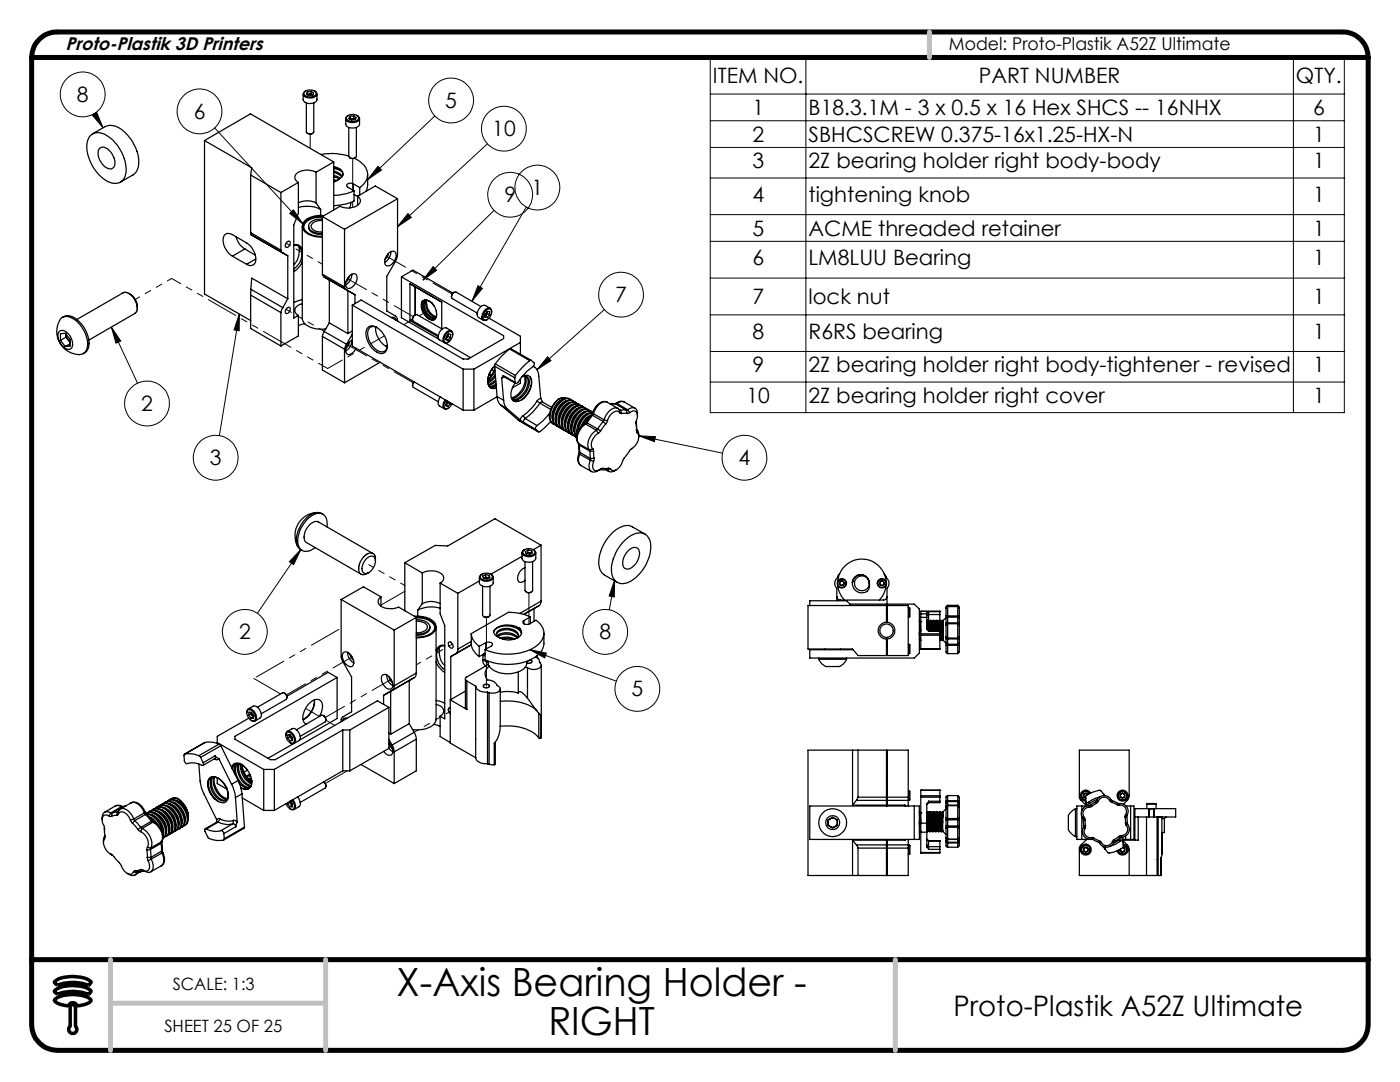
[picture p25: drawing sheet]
<svg xmlns="http://www.w3.org/2000/svg" width="279mm" height="216mm" viewBox="0 0 279 216" stroke-linecap="round" stroke-linejoin="round" font-family="sans-serif">
<defs><g id="words">
<g font-size="7.8">
<text x="79.1" y="198.7">X-Axis Bearing Holder -</text>
<text x="109.4" y="206.5">RIGHT</text>
</g>
<text font-size="5.6" x="190.3" y="202.7">Proto-Plastik A52Z Ultimate</text>
<g font-size="4.2">
<text x="142.3" y="16.6">ITEM NO.</text>
<text x="195.4" y="16.6">PART NUMBER</text>
<text x="258.6" y="16.6">QTY.</text>
<text x="15.3" y="20.3">8</text>
<text x="38.7" y="23.7">6</text>
<text x="88.9" y="21.6">5</text>
<text x="150.1" y="22.9">1</text>
<text x="161.4" y="22.9">B18.3.1M - 3 x 0.5 x 16 Hex SHCS -- 16NHX</text>
<text x="262" y="22.9">6</text>
<text x="98.2" y="27.2">10</text>
<text x="150.1" y="28.3">2</text>
<text x="161.4" y="28.3">SBHCSCREW 0.375-16x1.25-HX-N</text>
<text x="262" y="28.3">1</text>
<text x="150.1" y="33.6">3</text>
<text x="161.4" y="33.6">2Z bearing holder right body-body</text>
<text x="262" y="33.6">1</text>
<text x="100.7" y="40.4">9</text>
<text x="106.1" y="38.9">1</text>
<text x="150.1" y="40.3">4</text>
<text x="161.4" y="40.3">tightening knob</text>
<text x="262" y="40.3">1</text>
<text x="150.1" y="47">5</text>
<text x="161.4" y="47">ACME threaded retainer</text>
<text x="262" y="47">1</text>
<text x="150.1" y="52.9">6</text>
<text x="161.4" y="52.9">LM8LUU Bearing</text>
<text x="262" y="52.9">1</text>
<text x="122.8" y="60.3">7</text>
<text x="150.1" y="60.7">7</text>
<text x="161.4" y="60.7">lock nut</text>
<text x="262" y="60.7">1</text>
<text x="150.1" y="67.6">8</text>
<text x="161.4" y="67.6">R6RS bearing</text>
<text x="262" y="67.6">1</text>
<text x="150.1" y="74.3">9</text>
<text x="161.4" y="74.3">2Z bearing holder right body-tightener - revised</text>
<text x="262" y="74.3">1</text>
<text x="28.2" y="82">2</text>
<text x="149" y="80.4">10</text>
<text x="161.4" y="80.4">2Z bearing holder right cover</text>
<text x="262" y="80.4">1</text>
<text x="41.9" y="92.8">3</text>
<text x="147.4" y="92.8">4</text>
<text x="47.7" y="127.6">2</text>
<text x="119.6" y="127.6">8</text>
<text x="126" y="139">5</text>
</g>
<text font-size="3.7" x="13.1" y="9.9">Proto-Plastik 3D Printers</text>
<text font-size="3.5" x="189.4" y="9.9">Model: Proto-Plastik A52Z Ultimate</text>
<g font-size="3.4">
<text x="34.5" y="197.5">SCALE: 1:3</text>
<text x="32.8" y="206">SHEET 25 OF 25</text>
</g>
</g></defs>
<g fill="none" stroke="#000" stroke-width=".2">
<path d="M141.7 11.5h126.6v70.8h-126.6zM141.7 18.8h126.6M160.8 11.5v70.8M258.1 11.5v70.8M18.4 23l.9-.6 1.3 3.1zM18.8 22.6l1.8 2.9M42.8 25.5l17.6 19.2M75.4 33.2l.7 .7-2.7 1.9zM86.8 23.1l-13.4 12.7M97.3 28.7l-18 16.5M141.7 24.1h126.6M141.7 29.4h126.6"/>
<path d="M141.7 35.5h126.6M57.8 42.6l.8-.7 1.8 2.8zM81.4 42.6l.7 .8-2.8 1.8zM86.4 53.2l.7 .7-2.7 2zM95.4 57l.9 .5-2.1 2.6zM98.6 42l-14.2 13.9M105 41.3l-10.8 18.8M141.7 42.8h126.6M141.7 48.2h126.6M141.7 55.5h126.6M22.2 65.3l1.9 2.8-1 .4zM22.2 65.3l5.2 11.1"/>
<path d="M47.8 62.7l-.1 3.3-1-.2zM47.8 62.7l-4 24.2M109.3 71.2l.7 .8-2.8 1.8zM120.6 61.8l-13.4 12M141.7 62.8h126.6M141.7 70.1h126.6M141.7 76.2h126.6M127.5 87l3.3 .1-.2 1zM127.5 87l16.7 3.4M60 109.6l-1.4 3.1-.9-.6zM60 109.6l-8.6 12.8M122.7 115.8l-.1 3.3-1-.2z"/>
<path d="M122.7 115.8l-1.1 5.9M105.8 129.6l3.2 .7-.3 1zM105.8 129.6l17.2 6.3"/>
<circle cx="16.5" cy="18.8" r="4.5"/>
<circle cx="39.8" cy="22.2" r="4.5"/>
<circle cx="90" cy="20.1" r="4.5"/>
<circle cx="100.6" cy="25.7" r="4.5"/>
<circle cx="101.8" cy="38.9" r="4.5"/>
<circle cx="107.2" cy="37.4" r="4.5"/>
<circle cx="123.9" cy="58.8" r="4.5"/>
<circle cx="29.4" cy="80.5" r="4.5"/>
<circle cx="43" cy="91.3" r="4.5"/>
<circle cx="148.6" cy="91.3" r="4.5"/>
<circle cx="48.9" cy="126.1" r="4.5"/>
<circle cx="120.8" cy="126.1" r="4.5"/>
<circle cx="127.2" cy="137.5" r="4.5"/>
</g>
<path d="M10.9 197.7a6 6 0 0 1 5.2-.9 3.2 3.2 0 0 1 2.1 1 .79 .79 0 0 1-1.3 .4 10.7 10.7 0 0 0-5.5 .1l-.5-.4zM10.9 195.9a6 6 0 0 1 5.2-.9 3.2 3.2 0 0 1 2.1 1 .79 .79 0 0 1-1.3 .4 10.7 10.7 0 0 0-5.5 .1l-.5-.4zM11 199.4a7.1 7.1 0 0 1 7 0l.2 .2a1.36 1.36 0 0 1-1.1 .8l-1.7 .3a.9 .9 0 0 0-.9-.6 .9 .9 0 0 0-.8 .6 4.3 4.3 0 0 1-2.7-.9l-.1-.2zM14 204.8a.81 .81 0 0 0 0 1.2 .81 .81 0 0 0 1.1 0 .81 .81 0 0 0 0-1.2M14 201a.53 .53 0 0 1 .5-.6 .53 .53 0 0 1 .6 .6" fill="none" stroke="#000" stroke-width=".7" stroke-linecap="butt"/>
<path d="M11.4 6.4a5.1 5.1 0 0 0-5.1 5.1M267.9 6.4a5.1 5.1 0 0 1 5.1 5.1M6.3 204.5a5.2 5.2 0 0 0 5.1 5.1M273 204.5a5.2 5.2 0 0 1-5.1 5.1" fill="none" stroke="#000" stroke-width="1" stroke-linecap="butt"/>
<path d="M14 201v3.8M15.1 201v3.8" fill="none" stroke="#000" stroke-width=".7"/>
<path d="M11.4 6.4h256.5M6.3 191.5h266.7M6.3 204.5v-193h266.7v193M11.4 209.6h256.5" fill="none" stroke="#000" stroke-width="1"/>
<path d="M185.5 6.4v5.1M22 191.5v18.1M65 191.5v18.1M178.7 191.5v18.1M22 200.2h43" fill="none" stroke="#c0c0c0" stroke-width="1"/>
<path d="M75.4 33.2l.7 .7-2.7 1.9zM81.4 42.6l.7 .8-2.8 1.8zM86.4 53.2l.7 .7-2.7 2zM127.5 87l3.3 .1-.2 1zM109.3 71.2l.7 .8-2.8 1.8zM95.4 57l.9 .5-2.1 2.6zM47.8 62.7l-.1 3.3-1-.2zM22.2 65.3l1.9 2.8-1 .4zM57.8 42.6l.8-.7 1.8 2.8zM18.4 23l.9-.6 1.3 3.1zM105.8 129.6l3.2 .7-.3 1zM122.7 115.8l-.1 3.3-1-.2zM60 109.6l-1.4 3.1-.9-.6z" fill="#000"/>
<g fill="none" stroke="#000" stroke-width=".25">
<path d="M60.5 18.8v1.1a1.57 1.57 0 0 0 2.8 0v-1.1M60.8 18.3a1.63 1.63 0 0 1 2.3 .2 1.14 1.14 0 0 1-1.6 .8l-.7-.3a.47 .47 0 0 1 0-.7zM61 18.1a.66 .66 0 0 0-.5 .7 .66 .66 0 0 0 .7 .6 1.59 1.59 0 0 0 2.1-.6l-.2-.4-.3-.3M61.3 18.3l-.1 .5 .5 .2 .7-.1M61.3 18.3v.6l.4-.1M61.7 18.8l-.2 .1M61.7 18.8l.6 .1M62.1 18.2l.5 .3-.2 .4M62.1 18.2l-.8 .1M62.1 18.8l.2 .1M62.1 18.2v.6M62.1 18.8h-.4"/>
<path d="M62.3 18.9h.1M18.1 27a2.65 2.65 0 0 1 3.6 .3 8.2 8.2 0 0 1 3.3 7.6 2.1 2.1 0 0 1-3 1.5 8.2 8.2 0 0 1-4.6-7.9l.3-.9zM18.5 26.7l2.5-1.4a3.5 3.5 0 0 1 4 1.2 7.6 7.6 0 0 1 2.4 7.3l-.6 .9-2.8 1.6M19.9 29.6a1.42 1.42 0 0 1 2 .6 2.77 2.77 0 0 1 .7 3.2 1.52 1.52 0 0 1-2.1-.5 2.76 2.76 0 0 1-.6-3.3zM40.8 28l9.4 5.5-.2 1.4M40.8 28l9.2-5.3 16.6 9.6M40.8 28v30.7l9.2 5.3M50 34.9v11.5M50 34.9l6.1 3.5M56.1 38.4v11.5M59.5 36.4l-3.4 2M59.5 36.4v6.1l-.9 2.4v18.6l.9-.6"/>
<path d="M61.1 20.5v5.9l.2 .2M61.3 26.6l.5 .1 .6-.1M62.6 20.5v5.8a.86 .86 0 0 1-1.3 .3M63.1 34.4a3.4 3.4 0 0 0-4.2 .6v.8l.6 .6M63.1 34.4v6.1M64 30.8a11.3 11.3 0 0 1 5.6 .4M66.6 33.3a1.7 1.7 0 0 1 1.8 1.5l-.2 .5-.5 .4M66.6 33.7l1 .2 .6 .3M66.6 34.1h.1a2.21 2.21 0 0 1 1.6 1.1M66.6 35l.6 .2 .7 .4M66.6 35.9l.5 .1M66.6 34.4h.1a2.35 2.35 0 0 1 1.5 .9"/>
<path d="M66.6 35.3l1.1 .4M66.6 33.4a1.76 1.76 0 0 1 1.8 1.6M66.6 32.3l-3.5 2.1M66.6 32.3v9.6M67.7 35.7l-1.1 .6M67.7 35.7l-1.1 .5M69 23.7v1.1a1.55 1.55 0 0 0 2.3 .5l.5-.5v-1.1M69.2 23.3a1.61 1.61 0 0 1 2.3 .1 .98 .98 0 0 1-1.3 .8l-.8-.2a.46 .46 0 0 1-.2-.7zM69.5 23a.65 .65 0 0 0-.5 .7 .65 .65 0 0 0 .6 .6 1.76 1.76 0 0 0 2.2-.6l-.2-.3-.4-.4M69.6 25.4v5.8a.89 .89 0 0 0 1.5 0v-5.8M69.9 31.5l.4 .1 .6-.1M69.9 23.2v.6l.3-.1 .6 .1"/>
<path d="M69.9 23.2l-.3 .4 .5 .4 .8-.2M70.5 36.7a.89 .89 0 0 0-1.3 .4l.2 .3 1.3 .7M70.5 36.7l1.3 .7M70.5 36.7v1.3M70.6 23.1l.5 .4-.2 .3M70.6 23.1l-.7 .1M70.6 23.7l.2 .1M70.6 23.1v.6M70.6 23.7h-.7M70.7 38.1a10.8 10.8 0 0 1-4.1 .9M70.7 38.1v2a10.8 10.8 0 0 1-4.1 .9M70.7 38.8l.7 .4"/>
<path d="M70.7 31.6a3.6 3.6 0 0 1 2.6 3.9l-.7 1.2-.8 .7M70.8 23.8h.1M71.4 39.2a1.08 1.08 0 0 1 .5 1.1 1.08 1.08 0 0 1-.9 .9 3.8 3.8 0 0 1-3.2 0l-3.5 2M71.4 39.2l3.5-2.1 4.4 2.6M71.4 39.2v1.8M71.8 37.4v1.5M73.4 34.8v2.1l-.4 1.3M79.3 39.7v11.4l-.4 1.1-1.7 2.9v7l1.7 .9 .4 .5v.6M79.3 39.7l-10.5 6.1M25.7 58.6a3.1 3.1 0 0 1 1.7 2.9M46.4 51.1a3.5 3.5 0 0 1-1.6-4.2 1.23 1.23 0 0 1 1.6-.1l2.8 1.7a3.7 3.7 0 0 1 1.7 4l-.6 .5h-.5l-.6-.3M46.4 51.1l2.8 1.6"/>
<path d="M47.1 47.2a3.9 3.9 0 0 0 1.8 2.5M48.9 49.7l-2.5 1.4M48.9 49.7l2 1.2M50 46.4l.1 .4M50 46.4l6.1 3.5M50 58.9l6.1 3.5M50 58.9v6.6l6.1 3.5M50.1 57.7l-.1 1.2M50.1 46.8l7.3 4.2v8.6M50.1 57.7l.1-2.2 7.2 4.1M50.1 46.8l.1 .1M50.1 57.7l6.3 3.7"/>
<path d="M51 51.7l-1.8 1M56.1 49.9l.3 .6M57.3 48.3l.4-.2a.8 .8 0 0 1-.6 1.3l-.2-.5zM57.4 59.6l-1 1.8M58.6 49a1.06 1.06 0 0 1 1.4 .8 3.4 3.4 0 0 1-1.4 3.9M58.6 48.9a1.2 1.2 0 0 1 1.7 .9M59.5 40.5a3.8 3.8 0 0 1 3.6 0M59.5 41.4a6 6 0 0 1 4.5 .4M59.7 49.2a4.1 4.1 0 0 1-1.1 3.6M60.3 59.8l-1.7 .6M60.3 45.2v18.3a2.99 2.99 0 0 0 3.1 2.2l1.6-.1M60.3 52.1a3.9 3.9 0 0 1-1.7 2.1"/>
<path d="M61.6 45.2a1.52 1.52 0 0 0 1.5 1.5l1.2 .1M63.1 40.5l.9 1.3M64 41.8v1.2M64.3 54.7l.4 .6M64.3 43.3a3.7 3.7 0 0 0-3.7 1.8v.2M64.3 43.7a2.72 2.72 0 0 0-2.7 1.2 1.46 1.46 0 0 0 1.5 1.6l1.2 .1M64.3 44a1.88 1.88 0 0 0-2.2 1.2 1.91 1.91 0 0 0 2.2 1.1M64.3 54.7l4.5 2.6M64.3 43.2v11.5M64.3 43.2l4.5 2.6M64.5 43.1a3.7 3.7 0 0 0-3.9 1.8 1.92 1.92 0 0 0 1.7 2l2 .3M64.7 43a4.9 4.9 0 0 0-4 1.2 1.59 1.59 0 0 0 .8 2.5l1.4 .5 1.4 .1"/>
<path d="M64.7 55.3l4.4 2.5-.3-.5M64.7 55.3l1 .5M65.7 55.8l5.1 3M65.7 55.8v8.6M68.8 45.8v11.5M69.7 55.1l-.1 .6-.5 .5M69.9 54.9a.78 .78 0 0 1 1-.2 .78 .78 0 0 1 .4 .9 1.94 1.94 0 0 1-1.9 1.9 1.46 1.46 0 0 1 0-2.1zM70 40.4v.7l-.3 .4M70.2 54.7a2.33 2.33 0 0 1-1.2 2.1M70.8 58.8l-1.4-.8v8.6M70.8 58.8v1.8M77.5 50.6l-.2 .6-.5 .5"/>
<path d="M77.6 50.4a.79 .79 0 0 1 1.1-.2 .79 .79 0 0 1 .4 1 1.94 1.94 0 0 1-2 1.8 1.53 1.53 0 0 1 .1-2.1zM78 50.2a2.4 2.4 0 0 1-1.2 2.2M80.1 55.2l20.4 11.8v.6l-7.1 4h-1l-20.3-11.7-1.8 1M80.1 55.2l2.3-1.3 7.8 4.5v.4M80.1 55.2v8.2l7.5 4.3M81.8 56.6l1.1 .6v5.6l-.3 .2-.3 .6M81.8 56.6l6.4 3.7v5.3M81.8 56.6v7.4M84.6 60a1.96 1.96 0 0 0-.1 2.2M84.8 59.9a2.58 2.58 0 0 0 1 3.4 .78 .78 0 0 0 1.3-.3M84.9 59.9a2.69 2.69 0 0 0 1.8 3.5h.2M85.1 59.9a2.76 2.76 0 0 0 1.9 3.4"/>
<path d="M85.2 59.9a2.89 2.89 0 0 0 1.9 3.2M90.1 59.3l.1 .2 5.1 3M90.1 59.3a.94 .94 0 0 1 .9-1l5 2.9M90.6 58.3l-.4 .5-.1 .5M11.7 66.3a1.2 1.2 0 0 1 2 .3 2.28 2.28 0 0 1 .4 3 1.69 1.69 0 0 1-2-1.1l-.5-1zM12.1 67.9v-1.3l.9-.1 1 1.2v1.3l-1 .1M12.1 67.9l.9 1.2M12.1 63.6a2.06 2.06 0 0 1 2.8 .1 6.2 6.2 0 0 1 2.5 5.8 1.65 1.65 0 0 1-2.2 1.2 4.6 4.6 0 0 1-3.1-7.1zM12.5 63.3a2.62 2.62 0 0 1 3.4 .9 5.6 5.6 0 0 1 1.6 5.5l-.4 .5-.5 .4M13.2 67.3v-.7l.1 .7 .4 .6M13.2 67.3l-1.1 .6M13.2 67.3l.5 .6"/>
<path d="M13.7 67.9l.3 .4M13.7 67.9l.3 .5M14 68.6l-1 .5M27.4 61.5a3.3 3.3 0 0 0-2.5-3.2l-9.6 5.4M27.4 61.5l-.1 .6-.3 .4-9.3 5.4M56.1 62.4v6.6M56.4 61.4l-.3 1M57.3 61.5l.4-.2a.8 .8 0 0 1-.6 1.2l-.2-.4zM59.5 62.9v4.1l-3.4 2M60.3 60.6a1.28 1.28 0 0 0-1.2 .7 1.28 1.28 0 0 0 .2 1.5l.2 .1M60.8 64.6l-1.3 .4M64.3 67.1v6.7l4.5 2.6"/>
<path d="M64.3 67.1l4.5 2.6M64.7 66.1l-.4 1M64.7 66.1l4.4 2.6M65.7 64.4l3.7 2.2M65.7 64.4l-1 1.7M68.8 69.7v6.7M69.1 68.7l-.3 1M69.7 68.3l-.1 .6-.5 .5M70.2 67.9a2.33 2.33 0 0 1-1.2 2.1M70.3 67.9a2.15 2.15 0 0 0-1.1 2.7 1.21 1.21 0 0 0 1.7-.8l.2-.3M70.3 66.7l-1.2 2M70.3 66l-.9 .6"/>
<path d="M70.3 60.9l22.1 12.8M70.3 60.9v8.2l22.1 12.7M73.4 65.3a1.69 1.69 0 0 1 2.4 .5 3.7 3.7 0 0 1 1.1 4.4 1.73 1.73 0 0 1-2.4-.5 4.1 4.1 0 0 1-1.2-4.2zM75 65.3a4.1 4.1 0 0 0 2.3 3.9M75.2 65.4a1.19 1.19 0 0 0-1.3-.1 1.19 1.19 0 0 0-.5 1.3 3.9 3.9 0 0 0 2.7 3.6 1.1 1.1 0 0 0 1.2-1.3M75.9 72.3l-7.1 4.1M78.1 63.4a.63 .63 0 0 1 .9 .5M81.8 64l5.7 3.2M82.3 63.6v.1M82.3 63.6l-.5 .4M82.6 76.2l-.3 .7M82.7 76.2l-.4 .6 .2 .5 5 2.9"/>
<path d="M84.2 60.3l.1-.2a1.5 1.5 0 0 1 2 .5 2.6 2.6 0 0 1 .5 3.1 1.64 1.64 0 0 1-2.1-.9l-.4-.7M84.2 60.3a2.14 2.14 0 0 0 .1 1.8M84.2 61.2a3.4 3.4 0 0 0 1.9 2.6M84.2 60.3a1.37 1.37 0 0 1 2.2 .4l.2 .3M84.4 62l.1 .2M84.4 62l.2 .5M84.4 62l-.1 .1M84.5 62.2l.1 .3M84.6 62.5a1.96 1.96 0 0 0 2.1 1.2M87.9 79.2a1.49 1.49 0 0 0-.2 1.8l1 .6M88.2 65.7l-5-2.9a.88 .88 0 0 0-.7 1.3l5 2.9M88.8 79.8a1.55 1.55 0 0 0-.2 1.7l.4 .1 .5-.1"/>
<path d="M88.9 68.4l5 3M89 79.9a1.2 1.2 0 0 0-.1 1.6h.6l.7-1M89 67.7l.4 .2M89 66.6l.3-.2a.64 .64 0 0 1 .9-.1 .64 .64 0 0 1 .1 .9 1.22 1.22 0 0 1-1.5 1.1l-.2-.6zM89.4 67.1l.5 .3M89.4 67.1l-.4 .5M89.5 66.8l-.5 .7M89.5 66.7v.1M89.5 66.8l-.1 .3M89.9 67.4l.1-.7-.5-.1-.4 .5-.1 .7 .4 .1M89.9 67.4l-.5 .5M90.1 66l-1-.6a1.66 1.66 0 0 0-1.5 2.3l1.1 .7"/>
<path d="M90.3 66.7a.67 .67 0 0 0-.3-.8 .67 .67 0 0 0-.9 .4 1.64 1.64 0 0 0-.4 2.1h.4l.4-.1M92.4 73.7h2.2M92.4 73.7v8.1M94.6 73.7v8.1M96.8 63.1l.5 .3M97 62a.65 .65 0 0 1 .9-.3 .65 .65 0 0 1 .2 1 1.36 1.36 0 0 1-1.5 1.1 1.36 1.36 0 0 1 .4-1.8zM97 62.8l-.2 .2M97 62.8l-.2 .3M97.3 62.2l-.3 .6M97.3 62.2h.4v.6M97.3 62.2l-.5 .5v.6l.5 .1M97.3 62.2v.3"/>
<path d="M97.3 62.5l.4 .3M97.3 62.5l-.3 .3M97.4 76a1.19 1.19 0 0 0 .3 1.3 1.19 1.19 0 0 0 1.4 .1M97.4 75.4h.3M97.6 74.9l.4 .1M97.6 63.5l6.3 3.6v3.6M97.6 74.6l.4 .4M97.7 74.6l.1 .1M97.7 62.8l-.4 .6M97.8 61.5l-.9-.5a1.59 1.59 0 0 0-1.4 2.3l.9 .6M98.1 62.3a.64 .64 0 0 0-.3-.8 .64 .64 0 0 0-.8 .2 1.65 1.65 0 0 0-.6 2.2l.4 .1 .5-.2M98.1 73.8l.4 .2"/>
<path d="M98.6 74v.3M98.6 74l-.7 1.2-.5 .5M98.6 74.3l-.6 1-.6 .6M98.7 73l-.6 .8-.5 .8-.2 1.4M98.7 73.1a4.4 4.4 0 0 0-1.3 2.9M98.7 73.1l.5 6M98.7 73.1l4 2.3M98.7 73.5l-.1 .5M98.8 73.9l-.2 .4M98.8 74.7l-.9 1.1-.5 .4M98.8 72.6l-.1 .5M98.8 72.6l4.1 2.3"/>
<path d="M98.9 75.1a3 3 0 0 1-1.5 1.3M98.9 75.8l-.9 .7-.6 .2M99 76.1l-.8 .6-.7 .2M99 76.6l-.9 .5h-.5M99 76.9l-.7 .3h-.6M99.1 77.3l-.9 .2-.3-.1M99.2 79.1a2.4 2.4 0 0 0 .8 1.8M99.2 79.2l-4.6 2.6M99.2 79.1l1.3 .8M100.1 75.4l.4 4.5M100.4 74.9l-.3 .5M100.4 74.9l.1 .2 2.4 1.4"/>
<path d="M100.4 74.9l2.4 1.4M100.5 79.9a2.21 2.21 0 0 0 .7 1.7M100.6 75.2l-.5 .2M101.7 69.6a13.2 13.2 0 0 0-2.9 3M101.7 69.6h.3l4 2.3M101.7 69.6l4 2.4M102.5 80l.3 .1 .7-.1M102.7 75.4l.1 .9M102.8 76.4a2.88 2.88 0 0 0-.4 3.5 1.15 1.15 0 0 0 1.1 .1M102.9 74.9l-.2 .5M103.9 75.6v.9l-1.7 .9M103.9 68.3l-9.3 5.4"/>
<path d="M104.2 75.2a1.1 1.1 0 0 1 1.2 .2 1.1 1.1 0 0 1 .2 1.3 4.1 4.1 0 0 1-2.8 3.2l-.4-.1M104.3 75.1l.3-.2a1.1 1.1 0 0 1 1.2 .3M104.6 75.1a3.7 3.7 0 0 1-2.5 4.3M104.8 75.1a3.5 3.5 0 0 1-2.1 4.3l-.6 .2M105 75.1a1.29 1.29 0 0 1 .4 1.5 3.7 3.7 0 0 1-3.1 3.2M105.7 72l.3-.1 .6 .5a.62 .62 0 0 1-.3 .8 12.7 12.7 0 0 0-3.1 3.2l-.3 .1-.1-.2M105.7 72l-1.5 1.3-1.3 1.6M105.8 75.2a3.2 3.2 0 0 1-.7 3.7l-.6 .7-1 .4M105.8 75.2a4.1 4.1 0 0 1-1.8 4.6M106.5 73.1a2.56 2.56 0 0 1 1 2l.4 4.4M107.9 79.5l-.4 .2-.3 .3M107.9 79.5l.4 .7"/>
<path d="M111.4 79.7a4.8 4.8 0 0 0-1.8 3.8l.2 .4 .5 .6M111.4 79.7h.1M111.4 79.7a4.5 4.5 0 0 0-1.5 4.3l.3 .4 .5 .3M112.5 79.6a3.7 3.7 0 0 0-2.2 4.1M112.9 79.5l-.9-.1-.6 .3M112.9 79.4l-.5-.1-1 .4M113.1 80a3.6 3.6 0 0 0-2.2 4M113.8 79.7l-.2-.1a1.3 1.3 0 0 0-1.5 .2 4.2 4.2 0 0 0-1.7 4.5l.5 .6M114 79.8a1.69 1.69 0 0 0-2.4 .7 4.3 4.3 0 0 0-1 3.8l.2 .5 .5 .3M89 80.9l.4 .2M89.3 80l-.2 .3-.1 .7 .4 .1M89.4 80.1l-.4 .6 .4-.4"/>
<path d="M89.4 80.3l.5 .3M89.5 80.1l-.1 .2M89.9 80.6l-.5 .5M89.9 80.4v.2M92.4 81.8h2.2M100 80.9l1.2 .7M100 80.9l3.4 2.9M101.2 81.6l2.6 2.2M103.4 83.8l4.1 2.4M103.4 83.8l4.1 2.3M103.8 83.8l.8 .5M104.4 82.9l-.4 .4-.2 .5"/>
<path d="M104.4 82.9l.4 .6M104.6 84.3l2.3 1.4M104.8 83.5a.58 .58 0 0 0-.2 .8M104.8 83.5l2.4 1.4M106.9 85.7l.6 .4M107.2 80a11.6 11.6 0 0 1-2.8 2.9M107.2 84.9a.62 .62 0 0 0-.3 .8M107.2 80l.5 .4M107.7 80.4a10.2 10.2 0 0 1-2.9 3.1M107.7 80.4l.5-.2 1.9 1.1M107.7 80.4l2.2 1.3M109.7 82.4l-1.3 1.6-1.2 .9"/>
<path d="M109.9 84.1l-1.4 1.4-.8 .6h-.2M110.3 84.6l.2 .1M110.9 84.9l.2 .1M113.7 80.3a3.7 3.7 0 0 0-2.2 4.1M114 86.7l.2 .1M114.3 80.7a3.6 3.6 0 0 0-2.2 4M114.4 80l-.2-.1a2.17 2.17 0 0 0-2.5 1.3 3.4 3.4 0 0 0-.4 3.9l.4 .3M114.6 80.2a1.15 1.15 0 0 0-1.6 0 4.4 4.4 0 0 0-1.8 4.5l.2 .4 .6 .3M114.7 87.1h.1M114.9 81a3.7 3.7 0 0 0-2.2 4.1M115 80.4l-.1-.1a1.19 1.19 0 0 0-1.6 .2 4.2 4.2 0 0 0-1.6 4.5l.7 .7M115.3 80.5a1.77 1.77 0 0 0-2.4 .7 4.3 4.3 0 0 0-1.1 3.9l.3 .4 .5 .3"/>
<path d="M115.5 90.5a1.88 1.88 0 0 0 .4 2.4M115.5 90.5l.2 .1M115.5 88.5l.1 .1M115.6 88.6v.2M115.6 81.4a3.6 3.6 0 0 0-2.3 4M115.6 88.6l2.1 1.2M115.6 90.1l-.1 .4M115.6 90.1l.1 .2M115.6 88.8l-.1-.2 .1 1.5M115.6 80.7l-.1-.1a1.56 1.56 0 0 0-2.1 .8 3.6 3.6 0 0 0-.9 4.4l.5 .3M115.6 88.8l.1 1.5M115.6 88.8l2.2 1.2"/>
<path d="M115.7 90.6a1.85 1.85 0 0 0 .2 2.3M115.7 90.6l2.1 1.2M115.7 90.3v.3M115.7 90.3l2.2 1.2M115.9 80.9a1.74 1.74 0 0 0-2.4 .7 4.2 4.2 0 0 0-1.1 3.8l.3 .5 .5 .2M115.9 92.9l2.1 1.2M116.1 81a1.29 1.29 0 0 0-1.6 .2 4.3 4.3 0 0 0-1.6 4.5l.7 .7M116.1 81l.2 .1M116.2 81.7a3.7 3.7 0 0 0-2.2 4.1M116.5 81.3a1.72 1.72 0 0 0-2.4 .6 4.3 4.3 0 0 0-1.1 3.9l.3 .4 .5 .3M116.7 84.6a3.1 3.1 0 0 0-1.5 3.6l.3 .3M116.7 84.6h.2"/>
<path d="M116.8 82.1a3.7 3.7 0 0 0-2.2 4M116.9 81.4h-.1a1.2 1.2 0 0 0-1.7 .2 4.2 4.2 0 0 0-1.6 4.5l.6 .6M116.9 84.6a3.2 3.2 0 0 0-1.5 3.8l.2 .2M116.9 84.6l2.1 1.3M117 84.3l-.3 .3M117 84.3l.2 .1M117.1 81.6a1.68 1.68 0 0 0-2.4 .7 3.8 3.8 0 0 0-.8 4.3l.5 .3M117.2 84.4l-.3 .2M117.2 84.4l2.1 1.2M117.5 81.8l-.1-.1a1.17 1.17 0 0 0-1.6 .3 4.2 4.2 0 0 0-1.7 4.4l.6 .6M117.7 89.8l.1 .2M117.7 82a1.72 1.72 0 0 0-2.4 .6 4.4 4.4 0 0 0-1 3.9l.2 .4 .5 .3"/>
<path d="M117.7 83.2l-1.2 1.5M117.8 90l.1 1.5M117.8 90l.7 .1M117.8 91.8a1.75 1.75 0 0 0 .3 2.4l.8-.1 .7-.3M117.8 91.8l.7 .3M117.9 91.5l-.1 .3M118 82.8l-1 1.5M118 82.8a3.9 3.9 0 0 0-1.8 2.1M118 82.8a3.3 3.3 0 0 0-2.1 2.4M118 82.8l.3 .1M118.1 82.2l-.1-.1a.98 .98 0 0 0-1.1 0 3.9 3.9 0 0 0-1.9 5.1M118.3 82.9l-1.1 1.5"/>
<path d="M118.3 82.9l2.1 1.2M118.3 82.4l-.3 .4M118.3 82.3a2.87 2.87 0 0 0-2.7 2.1 3.6 3.6 0 0 0-.4 2 3.6 3.6 0 0 1 2.2-3.9M118.3 82.4a3.4 3.4 0 0 0-2.8 2.8l-.1 .8M118.3 82.4l.1 .1M118.3 89.6l.2 .5M118.3 82.3a1.74 1.74 0 0 0-2.3 .7 3.9 3.9 0 0 0-1 4.1M118.3 89.6l-.6 .2M118.4 82.5l-.1 .4M118.4 82.5l2.2 1.3M118.5 92.1l-.1 .4a.91 .91 0 0 0 0 1.1 .91 .91 0 0 0 1.1 .2l.8-.3M118.5 90.1l.1 1.3"/>
<path d="M118.6 91.4l-.1 .7M118.6 91.4l-.7 .1M119 85.9a3.2 3.2 0 0 0-1.5 3.7l.2 .2M119 85.9l.4 .6M119.3 85.6l-.3 .3M119.3 85.6l.6 .4M119.4 86.5a2.6 2.6 0 0 0-1.3 2.9l.2 .2M119.7 93.7h.1M119.8 93.7h1.2M119.9 86l-.5 .5M120.3 93.5h1.1M120.3 93.5l-.5 .2"/>
<path d="M120.4 84.1l-1.1 1.5M120.4 84.1l.5 .5M120.6 83.8l-.2 .3M120.6 83.8l.6 .1M120.9 93.7l.6 .4M120.9 84.6l-1 1.4M121 93.7l.2 .1M121.2 80.3a2.41 2.41 0 0 0-2.9 2.1M121.2 80.3a2.13 2.13 0 0 0-2.5 1.5l-.3 .7M121.2 80.3l2.1 1.2M121.2 83.9l-.3 .7M121.4 93.5l.4 .1"/>
<path d="M121.4 93.5l-.4 .2M121.7 80.5l1.1 .1M121.8 80.6h1.1M121.8 93.6l-.6 .2M122.8 80.6h.1M122.9 80.6l2.1 1.2M122.9 80.5l-.1 .1M122.9 80.5h.3M123 93.7a1.24 1.24 0 0 1-1.8 .1M123.2 80.5l-.3 .1M123.2 80.5l2.1 1.3M123.6 81.7l.2 .1"/>
<path d="M123.6 81.8a1.3 1.3 0 0 0-2 .2l-.7 1-.3 .8M123.6 81.8h.2M123.6 81.8v.5M123.6 82.3a1.23 1.23 0 0 0-1.9 .6l-.5 1M123.6 82.3l.5 .2M123.8 81.8h1.2M123.8 81.8l.3 .7M124.1 82.5h1.1M124.6 80.2l-.9-.1-.8 .4M124.6 80.2l-.6-.1-.8 .4M124.6 80.2l2.1 1.3M125 81.8l.2 .7"/>
<path d="M125.3 81.8h-.3M125.3 81.8a1.07 1.07 0 0 1 1.1-.4 1.07 1.07 0 0 1 .8 .9v.6M125.3 81.8l.4 .5M125.7 82.3l-.5 .2M125.7 82.3a.87 .87 0 0 1 1.1-.2 .87 .87 0 0 1 .4 1l-.3 1.4M126.1 89.5h.1M126.1 89.5l-.6 .7a8.3 8.3 0 0 0-1.7 2.9l-1.1 .8a.71 .71 0 0 1-.9-.3M126.2 89.5h-.2M126.9 84.5l.1 1.5 .2 .4M126.9 84.1l.1 1.4M126.9 84.2v.3M127 85.7l.1 .1"/>
<path d="M127.1 85.8l.3 .4 .1 1M127.1 85.8l.1 .6M127.2 86.4a2.3 2.3 0 0 1-.8 2.9l-.3 .2M63.3 102.3a4.6 4.6 0 0 0-3.9 6.7M64.5 102.6a2.64 2.64 0 0 0-3.5 1 5.6 5.6 0 0 0-1.6 5.3l.4 .6 .5 .3M65.3 105.1a2.3 2.3 0 0 0-1.2-2.6 3.7 3.7 0 0 0-3.5 2.1 4.9 4.9 0 0 0-.8 4.8 2.1 2.1 0 0 0 3.1-.1M68.1 119.6v11.5l.2 .8 1.9 3.2v6.9l-1.8 1.1-.3 .5v.4M68.1 119.6l10.6 6.1M73.1 111.5a1.02 1.02 0 0 1 1.7-.1 2.53 2.53 0 0 1-2 3 1.29 1.29 0 0 1-.3-1.9zM74.4 110.5l-10.9-6.4a2.24 2.24 0 0 0-2.4 1.6 2.01 2.01 0 0 0 .1 2.6l10.9 6.3M74.9 111.9a1.12 1.12 0 0 0-.2-1.2 1.12 1.12 0 0 0-1.1-.3 3.4 3.4 0 0 0-1.9 3.7 .96 .96 0 0 0 1.5 .3l.4-.1M76 119.1a1.1 1.1 0 0 0-.5 1.1 1.1 1.1 0 0 0 .8 .9 4.2 4.2 0 0 0 3.3 0l3.5 2.1"/>
<path d="M76 119.1l-3.5-2-4.4 2.5M76 119.1v1.8M80.8 112.3l3.5 2M80.8 112.3v9.6M84.3 114.3a3.4 3.4 0 0 1 4.2 .7v.7l-.7 .6M84.3 114.3v6.1M87.8 116.3l3.6 2.1M87.8 116.3v6.2l1 2.3v18.6l-1-.5M91.4 118.4v11.1M95.7 115.2v1.1a1.6 1.6 0 0 0 2.7 0v-1.1M95.7 115.9l-4.3 2.5M96 114.7a1.6 1.6 0 0 1 2.2 .2 1.09 1.09 0 0 1-1.6 .8l-.8-.5z"/>
<path d="M96.2 114.6a.64 .64 0 0 0-.5 .7 .64 .64 0 0 0 .6 .6 1.63 1.63 0 0 0 2.1-.7l-.1-.3-.4-.3M96.3 116.9v5.8a.83 .83 0 0 0 .7 .5 .83 .83 0 0 0 .8-.5v-5.8M96.9 115.2l-.3 .2 .7-.1M96.9 114.7l-.6 .2 .2 .5 .7 .1 .6-.3-.2-.4M96.9 114.7l.7 .1M96.9 114.7v.5M96.9 115.2l.4 .1M97.3 115.3h.2M97.6 114.8v.5M104.2 110.3v1.1a1.58 1.58 0 0 0 2.4 .5l.3-.5v-1.1M104.2 111l-6.2 3.6M104.5 109.8a1.45 1.45 0 0 1 2.3 .4 1.4 1.4 0 0 1-2.5-.1z"/>
<path d="M104.8 113.3a2.17 2.17 0 0 0-1.3 2.7 .86 .86 0 0 0 1.3-.2M104.8 112.1v5.7a.88 .88 0 0 0 1.5 0v-5.7M105 118.1l.4 .2 .7-.2M105.1 110.5h-.1M105.3 109.7l.8 .2M105.3 109.7l-.5 .4 .2 .4M105.3 109.7v.6M105.3 110.3l-.2 .2M105.3 110.3h.4M105.7 110.3l-.6 .2M105.7 110.3l.3 .2M105.7 110.3l.3 .1"/>
<path d="M106.1 109.9l.2 .4-.6 .3-.7-.1M106.1 109.9v.5M108 119.9l-.3 .9-3.2 1.8M108 108.8l-1.6 .9a.63 .63 0 0 1 .5 .6 .63 .63 0 0 1-.5 .6 1.54 1.54 0 0 1-2.2-.7l.5-.5M108 108.8l-9.2-5.3-9.4 5.4-2.5-.1-6.1 3.5M108 108.8v11.1M108 119.9l-4.3 2.5M124.7 107.8a3.5 3.5 0 0 1 4.1-1.2 3.4 3.4 0 0 1 1 3.8 8 8 0 0 1-5 6 2.14 2.14 0 0 1-2.7-2.2 8.6 8.6 0 0 1 2.6-6.4zM125.2 110a1.4 1.4 0 0 1 2.3-.3 3.2 3.2 0 0 1-2.3 3.9 1.18 1.18 0 0 1-.9-1.8l.3-.7zM128.7 106.6l-2.5-1.5a3.5 3.5 0 0 0-4.1 1.3 8.1 8.1 0 0 0-2.5 6.8l.6 1.1 .5 .5 2.5 1.4M167 119.1a.73 .73 0 0 0 .7 .6h8.7a.73 .73 0 0 0 .6-.6M167.2 116.9a4.9 4.9 0 0 0 1.3 2.8"/>
<path d="M167.2 116.9h.1M167.3 115.9a3.7 3.7 0 0 1 1.2-2.8 4.8 4.8 0 0 1 5.1-1.3 4.8 4.8 0 0 1 3.2 4.1h-.1M167.6 114.5l-.3 .4-.2 .4a1.47 1.47 0 0 0-.1 2.1v2.5M167.7 116h.5l.3 .4-.3 .4h-.5l-.2-.4zM168.9 116.2v.3M170.1 116.1a1.84 1.84 0 0 0 1 2 1.84 1.84 0 0 0 2.3-.5l.1-.5v-.7M170.1 116.1a1.69 1.69 0 0 1 1.9-1.4 1.69 1.69 0 0 1 1.5 1.7M170.1 116.1h.1M173.3 115.7a1.48 1.48 0 0 0-2.4-.2 1.48 1.48 0 0 0 .6 2.3 1.48 1.48 0 0 0 2-1.4M173.5 116.4h.1M175.1 116.2v.3M175.8 116h.5l.2 .4-.3 .4h-.5l-.2-.5z"/>
<path d="M176.5 114.5l.3 .6a2.11 2.11 0 0 1 .4 2.1l-.2 .2v3.1M176.8 116.9a4.9 4.9 0 0 1-1.3 2.8M56.7 138.3l.5 .5 .1 .4M62.8 139.6a4.1 4.1 0 0 1-2.3 4M62.8 139.9a4.6 4.6 0 0 1-2.1 3.6M67.3 135.2l-1.8-1-8.2 4.7M67.3 135.2l-20.4 11.7v.6l7.1 4.1h.9l20.4-11.8 2.3 1.3M67.3 135.2v8.2l-7.5 4.3M68.6 130.2a1.75 1.75 0 0 1 2 1.6 .78 .78 0 0 1-.2 1.1 .78 .78 0 0 1-1-.1 1.99 1.99 0 0 1-.8-2.6zM69.4 130.2a2.41 2.41 0 0 0 1.2 2.1M69.9 130.6l.3 .8 .4 .3M76.2 134.8a1.08 1.08 0 0 1 1.7 .6 1.53 1.53 0 0 1 .1 2.1 1.96 1.96 0 0 1-1.9-2.2z"/>
<path d="M76.6 138.7v1.8M77.2 134.7a2.54 2.54 0 0 0 1.2 2.1M77.7 135l.1 .6 .5 .6M78 137.9l-1.4 .8M78 137.9v8.6M78.2 137.8l-1.6 .9M78.7 136.8l-.1 .6-.4 .4M78.7 125.7v11.1M81.7 135.8l-3.7 2.1M81.7 135.8v8.6M82.7 135.2l-4.5 2.6M82.7 135.2l-1 .6"/>
<path d="M82.7 123a4.7 4.7 0 0 1 4.2 1.5 1.66 1.66 0 0 1-1 2.2l-1.4 .4-1.4 .2M82.9 123.1a4 4 0 0 1 3.8 1.6 1.73 1.73 0 0 1-1.3 2l-.9 .3-1.4 .1M83.1 134.3l-.1 .6-.3 .3M83.1 123.3a3.6 3.6 0 0 1 3.6 1.6l.1 .3M83.1 123.6a2.42 2.42 0 0 1 2.7 1.5 2.32 2.32 0 0 1-2.7 1.4M83.1 124a1.84 1.84 0 0 1 2.2 1.2 2.08 2.08 0 0 1-2.2 1.1M83.1 123.2l-4.4 2.5M83.1 123.2v11.1M83.1 134.3l-4.4 2.5M83.4 121.7v1.2M84.3 120.4a3.9 3.9 0 0 1 3.5 0M84.3 120.4l-.9 1.3"/>
<path d="M85.8 125.1a1.96 1.96 0 0 1-2.3 1.7h-.4M87 139.8l1.8 .5M87 125.1v18.4a2.36 2.36 0 0 1-2 1.9l-1.5 .2h-1.1M87 132.1a4.5 4.5 0 0 0 1.8 2.1M87.7 129.2a4.1 4.1 0 0 0 1.1 3.6M87.8 121.4a6.1 6.1 0 0 0-4.4 .3M88.8 128.9a1.19 1.19 0 0 0-1.6 1.1 3.4 3.4 0 0 0 1.6 3.6M88.8 128.9a1.24 1.24 0 0 0-1.8 .9M89.5 128.2a.77 .77 0 0 1 .8 .3 .77 .77 0 0 1 0 .8 .79 .79 0 0 1-.8-1.1zM89.9 139.6v8.7l5 2.9M89.9 139.6l3.3 2M90 131v8.6"/>
<path d="M90 139.6h-.1M91.4 129.5l-.3 .9-1.1 .6M92.9 135.5v5.8l.3 .3M92.9 137.9l-2.9 1.7M93.2 135.9l1.7 1M93.2 135.9v5.7M94.1 126.4a3.6 3.6 0 0 0 1.5 2.6M94.1 126.4v2.1a3.6 3.6 0 0 0 1.5 2.5M94.1 128.7l-4.1 2.3M94.1 128l-2.7 1.5M94.9 136.9a1.94 1.94 0 0 0 2.4 1.2M94.9 136.9v14.3"/>
<path d="M95.6 129v2M96.3 131.6l1.1 .7M96.5 130.5a2.05 2.05 0 0 0 .4 2.4M96.5 123l.6 .2 .5-.2M96.6 136.7a.63 .63 0 0 1 .6-.2 .63 .63 0 0 1 .4 .5 .68 .68 0 0 1-.6 .3 .68 .68 0 0 1-.6-.5zM96.8 130.4l-1.2 .6M96.8 130.6l-.4 .2M96.9 128.2a.89 .89 0 0 1 1.4 .4l-.2 .3-1.3 .7M96.9 128.2l-1.3 .8M96.9 128.2v1.3M97.3 138.1l.3 .1M97.3 138.1v14.3"/>
<path d="M97.4 131.9a2.02 2.02 0 0 0 1.8 2.2 5.5 5.5 0 0 0 5.7-1.1l.3-.6v-.5M97.5 132.6l-4.3 2.5a.43 .43 0 0 0-.3 .4 .43 .43 0 0 0 .3 .4M97.6 138.2v14.3M97.6 132.9a1.74 1.74 0 0 0-.3 2.8 1.91 1.91 0 0 1 1.9 1l.6 .5v.4a1.71 1.71 0 0 1-2.2 .6M98.5 126a1.45 1.45 0 0 0 1.2 1.2M98.5 126a3.3 3.3 0 0 1 4.2-.8 2 2 0 0 1 1.4 1.1M99.1 126.6a2.23 2.23 0 0 1 2.8-.9 2.02 2.02 0 0 1 1.6 1.3M99.3 126.9a3 3 0 0 1 4.1 .3M99.4 127a3.2 3.2 0 0 1 3.8 .3M99.8 137.5v7.4a4.9 4.9 0 0 1-1.2 3.4v4.3M99.8 139.9a9.3 9.3 0 0 1 7.3 1.9M99.8 138.1l1.4-.1 2.2 .3"/>
<path d="M99.9 127.3l.3-.1a3.4 3.4 0 0 1 2.5 .3M100.3 127.5a3.4 3.4 0 0 1 2 .1M103.4 138.3l.1-.2a1.52 1.52 0 0 1 1.5 .9l.3 .3M103.4 134.1v4.2M103.5 127.2a1.56 1.56 0 0 0-1.6-1.7 2.27 2.27 0 0 0-2.8 1l.2 .5 .4 .2M103.6 125.4h.1M103.6 125.4a4.2 4.2 0 0 0-4.9 .2l-.2 .4M103.6 125.4a1.07 1.07 0 0 1 .5 1 1.07 1.07 0 0 1-.8 .9 3.9 3.9 0 0 1-3.6-.1M103.6 125.4a1.12 1.12 0 0 1 .5 1M104.6 123.8l-.2 .3a.87 .87 0 0 0 1.3 .4l1.3-.7a2.89 2.89 0 0 1 .1 5 11.1 11.1 0 0 1-10.3 .8M104.6 123.8v.7M104.8 133.1l.5 .1"/>
<path d="M105.3 139.3l2.7 3.6v4.3M105.3 133.2v6.1M105.8 131.7l.3 .1a.58 .58 0 0 1-.3 .6 .58 .58 0 0 1-.6-.1M105.8 123.1a10.7 10.7 0 0 0-4.3-.9l-7.4 4.2M105.8 123.1l-1.2 .7M105.8 123.1v1.3M106.6 121.4v2.6M106.9 131.1l.6 .4 .2 .7M107.1 130.9l.3 .4M107.7 132.2l.3 .4a1.13 1.13 0 0 1-1.3 1l-1.1-.2-.3-.2M107.7 132v.2M108 132.8v14.4"/>
<path d="M108.5 126.4v2a4 4 0 0 1-2.9 3.4 11.6 11.6 0 0 1-8.8-.1v-2.1M161.6 120.8v-.9h7.3l.7 .6h12.9l1 1v8.8l-1 1h-20.9v-1.7h8.7M163.4 131.6a2.13 2.13 0 0 0 2.7 1.4h.2a2.11 2.11 0 0 0 2.6-1.4M163.4 131.6h5.5M163.4 131.3v.3M164.6 129.5v.1M167.8 129.5v.1M168.9 131.3v.3M176.9 124.2a1.66 1.66 0 0 0-1.6 1.6 1.66 1.66 0 0 0 1.6 1.7M176.9 124.2h.2M176.9 127.5h.2M176.9 123.5h.2"/>
<path d="M176.9 128.2h.2M176.9 124.2v-3.4h-15.6v8.7h8.8l1.1 1.3h5.7v-3.3M176.9 129h.2M176.9 130h.2M176.9 121.7h.2M176.9 122.7h.2M176.9 123.3h.2M176.9 128.3h.2M177.1 124.2a1.67 1.67 0 0 1 1.5 1.6 1.67 1.67 0 0 1-1.5 1.7M177.1 124.2v-3.4h4.2v10h-4.2v-3.3M181.3 130.4h.2M181.3 128.6h.2"/>
<path d="M181.3 121.2h.2M181.3 123.1h.2M181.5 128.6v1.8M181.5 121.2v1.9M183.5 127.6l.1 .2M183.5 126.2l.1 1.6M183.6 124h.2M183.6 124l-.1-.2 .3 4h-.2M183.6 124l.2 2M183.8 124h.1M183.8 126.8v2.6M183.8 126.5v.3"/>
<path d="M183.8 129.4v.2h3.8v-.2M183.8 122.5v.7M183.8 122h.1M183.8 122v.5M183.8 123.2v3.3M183.8 122h3.8M183.8 126.5h3.8M183.8 123.2h1.2M183.8 126.8h3.8M183.8 129.4h3.8M183.8 122.5h1.2M185 123.2v2.4l.3 .4"/>
<path d="M185 122.5v.7M185 124.2l.1 1.5M185.1 123.8h.1l.2 2.1M185.1 123.8l-.1 .1M185.1 123.8l.2 2.1M185.2 123.8l.1 .2M185.3 125.9v.1M185.3 122.1h-.3v.4M185.3 122.1v.5M185.3 122.6v1.3M185.3 125.9h2.3M185.3 122.6h2.3"/>
<path d="M185.3 126h2.3M185.3 122.1h2.3M185.3 122.6l-.3 .2M185.3 124l.2 1.9M185.3 124h.2M185.5 124l.2 1.9M185.6 123.8h.2v.2l.1 1.9M185.6 123.8l-.1 .2M185.6 123.8l.2 2.1M185.8 123.8l.1 .2M185.9 124l.2 1.9M185.9 124h.2"/>
<path d="M186.1 124l.1 1.9M186.2 123.8h.2l.1 2.1M186.2 123.8l-.1 .2M186.2 123.8l.2 2.1M186.4 123.8l.2 .5 .1 1.6M186.5 124h.2M186.7 124l.1 1.9M186.8 123.8h.2v.2l.1 1.9M186.8 123.8l-.1 .2M186.8 123.8l.2 2.1M187 123.8l.1 .2M187.1 124l.2 1.9"/>
<path d="M187.1 124h.2M187.3 124l.1 1.9M187.4 123.8h.2v.6l.3 3.4M187.4 123.8l-.1 .2M187.4 123.8l.1 2.1M187.5 127.6l.2 .2M187.6 122.6v1.2l.1 .2M187.6 126.8v2.6M187.6 126.5v.3M187.6 125.9v.1M187.6 122.1v.5M187.6 122h.1"/>
<path d="M187.6 126.2l.1 1.6M187.6 122v.1M187.6 126v.5M187.7 127.8h.2M187.7 124h.2M187.7 124l.2 3.4 .2 .2M187.9 124l.2 3.5M188 123.8h.2v.8M188 123.8l-.1 .2M188 123.8l.2 3.8M188 127.6l-.1 .2M188.1 127.6h.1"/>
<path d="M188.1 123.8l.1 .1M188.2 123.9v.7M188.2 127.6l-.1-.5v.6l.7 .6M188.2 124.6v3M188.8 128.8v1.4l.3 .2M188.8 127v.2l.3 .1M188.8 124.7v2.3M188.8 123.3v1.1M188.8 124.4v.3M188.8 127.4l.3 .1M188.8 127v.4M188.8 122.8l.3 .1"/>
<path d="M188.8 121.4v1.4M188.8 128.3l.3 .3M188.8 127.4v.9M188.8 122.8v.5M188.8 128.3v.5M188.8 123.2l-.6 .7M189.1 121l-.3 .4M189.1 120.8l-.3 .2v.4M189.1 124.5l-.3 .2M189.1 124.5v2.8M189.1 123.2v1.1M189.1 124.3l-.3 .1"/>
<path d="M189.1 123.2l-.3 .1M189.1 124.3v.2M189.1 127.3v.2M189.1 127.5v1.1M189.1 122.9v.3M189.1 128.8h-.3M189.1 128.6v.2M189.1 121v1.9M189.1 128.8v1.6M189.1 120.8v.2M189.1 121h2M189.1 130.4h2"/>
<path d="M189.1 120.8h2M189.1 128.6h2M189.1 124.5h2M189.1 127.3h2M189.1 123.2h2M189.1 124.3h2M189.1 127.5h2M189.1 122.9h2M189.1 128.8h2M191.1 124.5v2.8M191.1 123.2v1.1M191.1 124.3v.2"/>
<path d="M191.1 127.3v.2M191.1 121v1.9M191.1 127.5v1.1M191.1 122.9v.3M191.1 128.8v1.6M191.1 128.6v.2M191.1 120.8v.2M191.1 120.8l.4 .3v.3M191.1 121l.4 .4M191.1 124.5l.4 .2M191.1 123.2l.4 .1M191.1 124.3l.4 .1"/>
<path d="M191.1 128.8h.4M191.5 124.7v2.3M191.5 123.3v1.1M191.5 124.4v.3M191.5 127v.4M191.5 121.4v1.4M191.5 127.4v.9M191.5 122.8v.5M191.5 128.8v1.3l-.4 .3M191.5 128.3v.5M191.5 127l-.4 .3M191.5 127.4l-.4 .1"/>
<path d="M191.5 122.8l-.4 .1M191.5 128.3l-.4 .3M33.3 159.9a1.65 1.65 0 0 1 2.2 .2 4.1 4.1 0 0 1 1.7 4.3l-.6 .5M33.5 159.7h.1a2.12 2.12 0 0 1 2.7 .8 3.9 3.9 0 0 1 1.1 3.8l-.6 .4M35.2 159.7a3.7 3.7 0 0 1 2.3 2.5M35.4 159.3a1.32 1.32 0 0 0-1.4 .3M35.4 159.3a5 5 0 0 1 2.1 2.9M35.4 159.3l-.8-.1-.5 .2M35.4 159.3a4.4 4.4 0 0 1 2.2 3.9M35.4 159.3h.1M36.9 150.5l-.2 .1 .1 1.2a.6 .6 0 0 0 .9 .5 4.7 4.7 0 0 1 2.8 .4l.1-.2-.1-.3M36.9 150.5a5 5 0 0 1 2.8 .3"/>
<path d="M39.7 150.8l.3 .3M39.7 152.4l.2 3.4 .3 1.3 3.1 6.5M40 151.1l.5 1.1M40.9 148.2h.1M40.9 148.2l-4.1 2.3M40.9 148.2a4.7 4.7 0 0 1 2.8 .3M40.9 148.2l-4 2.3M41.6 156.6a4.6 4.6 0 0 0 2 3.3M42.1 155.1a2.3 2.3 0 0 0-.3 2.8l1.1 1.6M42.4 155a1.5 1.5 0 0 0-.9 2.2l.6 1.3 .8 1M42.4 155a3.6 3.6 0 0 1 3.1 3.5 1.31 1.31 0 0 1-.5 1.6 1.31 1.31 0 0 1-1.7-.4l-.4-.2M42.4 155a3.6 3.6 0 0 1 3.1 3.8 .98 .98 0 0 1-.5 .9 .98 .98 0 0 1-1 0 3.9 3.9 0 0 1-1.9-4.4z"/>
<path d="M42.5 155a3.6 3.6 0 0 0 1.2 4.2 1.39 1.39 0 0 0 1.5 .4M42.7 155.1a3.9 3.9 0 0 0 2.3 4.4h.3M42.7 155.1l-.1 .2 .2-.1M42.7 155v.1M42.8 155.2a4.2 4.2 0 0 0 2.5 4.1h.1M42.8 155v.2M42.9 150.8l.8 .6M42.9 150.8v.5l-2.4 1.4M42.9 150.8l-2.4 1.4M43.4 148.2l9.2 5.3M43.4 155.2v1.2l1.9 1M43.7 151.4l-.3 .2-.6-.2"/>
<path d="M43.7 151.4l2.5 5.1M43.7 148.5l.4 .3M43.7 148.5l-4 2.3M44.1 148.8l-4.1 2.3M44.1 148.8l3.4 7M46.2 153.1a1.3 1.3 0 0 1 1.1-.9 1.3 1.3 0 0 1 1.2 .6 4.4 4.4 0 0 1 1.7 3.9l-.1 .3a1.04 1.04 0 0 1-1 .5M46.2 156.5l.6 1.7 .2 .9M46.2 153.2a1.27 1.27 0 0 1 2-.6l1 .9M46.9 152.5l-.2 .2-.3 .8M47 159.1l.3 4.9M47.1 152.5a2.38 2.38 0 0 0-.2 2M47.3 152.4a3.7 3.7 0 0 0 1.9 4.7h.8"/>
<path d="M47.5 152.4a3.8 3.8 0 0 0 2.6 4.5M47.5 155.8l.5 1.3 .3 1.3M47.5 155.8l-1.3 .7M47.7 156.2a2.16 2.16 0 0 0 2.1 1l.2-.2M47.7 152.5a3.8 3.8 0 0 0 2.4 4.2M48 152.6a4 4 0 0 0 2.2 3.9M48 157.1l1.1 .4M48.1 157.2l1 .3M48.2 152.6a4.1 4.1 0 0 0 2 3.6M48.3 152.7a4.4 4.4 0 0 0 1.9 3.3M48.3 152.7a4.6 4.6 0 0 0 1.9 3.2M48.3 158.4l-1.3 .7"/>
<path d="M48.3 158.4l.5 6.6M48.3 159.2l4.3 2.5M49.1 157.5h.1M49.2 142.2a.65 .65 0 0 1 .4-.8 .65 .65 0 0 1 .8 .3 1.65 1.65 0 0 1 .6 2.1l-.4 .1-.5-.2M49.4 141.8l.1-.1a1.36 1.36 0 0 1 1.5 1.7 .71 .71 0 0 1-.7 .4 .71 .71 0 0 1-.7-.5l-.3-.8zM49.4 153.7l-.7 .4M49.5 141.5l1-.6a1.5 1.5 0 0 1 1.6 1.5v.5l-.2 .4-1 .6M49.6 142.7l.1-.6 .5 .1 .4 .6v.5h-.5M49.6 142.7l.5 .6M49.7 143.3l-6.3 3.6v1.4M49.7 157.3l-.6 .2M49.8 154.5l-.3 .2"/>
<path d="M49.9 154.6h-.1a.48 .48 0 0 0-.5 .5l.3-.3 .4 .1M50.1 142.4v-.2l.2 .5M50.1 142.4l-.5 .3M50.1 142.4l.2 .3M50.1 155.6l-.2 .1M50.1 155.6l.1 .2M50.1 155.4l.1 .4M50.1 155.4v.2M50.2 155.4l-.5-.1v.2M50.3 142.7l.2 .3M50.5 143l-.4 .3M51.4 141.1l5-2.8a.87 .87 0 0 1 .7 1.3l-5 2.8"/>
<path d="M52.6 153.5h2.2M52.6 153.5v8.2M54.8 153.5v8.2M57 146.7a.67 .67 0 0 1 .4-.8 .67 .67 0 0 1 .9 .3 1.55 1.55 0 0 1 .4 2.1l-.4 .1-.4-.2M57.3 146.2a1.15 1.15 0 0 1 1.4 1 .66 .66 0 0 1 .1 .8 .66 .66 0 0 1-.8 .3 1.72 1.72 0 0 1-.8-2zM57.3 145.9l1-.5a1.41 1.41 0 0 1 1.6 1.4v.5l-.1 .4-1.1 .6M57.4 147.2v-.6h.5l.4 .6v.6h-.4M57.4 147.2l.5 .6M57.9 159.9v.2M57.9 146.7l.2 .6M57.9 159.9l.2 .5M57.9 146.6v.4"/>
<path d="M57.9 147l-.5 .2M57.9 147l.2 .3M58 159.8h.1M58 159.8l.4 .6-.1 .6h-.5M58.1 147.3l.2 .2M58.2 159.7a1.26 1.26 0 0 1 .2 1.8 1.41 1.41 0 0 1-1.3-1.2M58.3 147.6l-.4 .2M58.4 159.6a1.24 1.24 0 0 1 .1 2l-.6-.2M58.5 148.4l-5 2.9M59.2 145.6l4.9-2.9a.88 .88 0 0 1 .8 1.3l-5 2.9M59.4 159a1.53 1.53 0 0 1 .3 2l-1 .5M63.7 143a2.73 2.73 0 0 0 .2-3.2 1.72 1.72 0 0 0-2.3 .6 3.4 3.4 0 0 0-.8 3.9l.3 .2"/>
<path d="M64.5 142.8l.4 .4 .2 .5M64.6 156a.87 .87 0 0 1 .3 1.2l-5 2.9M64.6 156h.1M64.6 156l.4 .5 .1 .4M68.4 145.7h1.4M68.4 145.7l-13.6 7.8M68.4 145.7v8.1M68.4 153.8l-13.6 7.9M68.4 153.8h1.4M69.3 143.3h-.3a.59 .59 0 0 0-.7 .6M69.8 145.7v8.1M72 152.5l6.7 3.9"/>
<path d="M77.6 148.2a1.82 1.82 0 0 1 .4 2.5l-.6-.1-.8-.7M77.6 149.3l.8 .7M77.6 147.5l.6 1.2M77.6 146.3l.4 .2M77.6 141.1l-7.8 4.6M77.6 141.1v8.2l-7.8 4.5M77.7 148.2l.1 .6 .5 .6M78.2 148.7l.5 1.3M78.7 150v6.4M81.7 144.4l-3.7 2.1M81.7 144.4l1 1.7M82.7 146.1l.4 1.4"/>
<path d="M82.7 146.1l-4.5 2.6M83.1 147.5v6.3l-4.4 2.6M83.1 147.5l-4.4 2.5M86.6 144.5l1.2 .5M87 140.5a1.34 1.34 0 0 1 1.3 2l-.5 .4M87.8 142.9v4.1l2.1 1.2M89.9 141.3h-.1a.65 .65 0 0 0-.3 .6 .65 .65 0 0 0 .4 .5M94.9 151.2a1.94 1.94 0 0 0 2.4 1.2M97.3 152.4l.3 .1M97.6 152.5l1 .1M98.8 148.1v4.4l-.2 .1M99.8 144.9a9.2 9.2 0 0 1 7.4 2l.3 .3"/>
<path d="M107.5 147.2l.2 .1 .3-.1M107.5 142.3v4.9M170.1 149.7v11M170.9 159.7h6M170.9 159.7l-.8 1M171.2 159.1l-.3 .6M171.2 159.1h5.7M171.2 149.7v9.4M176.9 159.1v.6M176.9 158.3h.2M176.9 159.3h.2M176.9 159.1v-9.4h-15.6v25h20v-5.5"/>
<path d="M176.9 159.7v1.1M176.9 156.4h.2M177.1 159.1v.6M177.1 159.7h4.2M177.1 159.1h4.2M177.1 159.1v-9.4h4.2v9.4M177.1 159.7v1.1M181.3 159.1v.6M181.3 157.8h.2M181.3 159.7h.2M181.3 159.7v1.1M181.5 157.8v1.9"/>
<path d="M183.8 158.8v.3M183.8 157.7v1.1M183.8 157.7h.1M183.8 157.7h3.8M183.8 159.1h3.8M183.8 159.1v5.2M183.8 158.8h3.8M185.3 159.9l-.3 .5v3.9M185.3 159.9v.3M185.3 159.9h2.3M187.6 158.8v.3M187.6 159.9v.3h-2.3"/>
<path d="M187.6 157.7v1.1M187.6 157.7h.1M187.6 159.1v.8M188.8 159.9v.4M189.1 158.7l-.3 .3v.9M189.1 159.9v.8M189.1 159.9l-.3 .4M189.1 159.8l-.3 .1M189.1 159.8v.1M189.1 158.7v1.1M189.1 158.7h2M189.1 159.9h2"/>
<path d="M189.1 159.8h2M191.1 159.9v.8M191.1 159.8v.1M191.1 158.7v1.1M191.1 158.7l.4 .4v.8M191.1 159.9l.4 .4M191.1 159.8l.4 .1M191.5 159.9v.4M216.6 159.2h.1M216.6 159.2a.42 .42 0 0 1-.3-.7 .42 .42 0 0 1 .8 .1l-.4-.3-.4 .2v.5l.3 .2M216.7 159.9a.33 .33 0 0 0 .2 .3 .33 .33 0 0 0 .3-.1M216.7 159.9v.5"/>
<path d="M217.4 158.4a.83 .83 0 0 0-1.4-.1 .83 .83 0 0 0 .7 1.3M217.5 158.3a.91 .91 0 0 0-1.6 0 .91 .91 0 0 0 .8 1.4M217.7 158.3a1.09 1.09 0 0 0-1.9-.1 1.09 1.09 0 0 0 .9 1.6M218.7 159.9l-1 .8M218.7 159.9l.1 .4M218.9 159.8l-.2 .1M218.9 159.8l.3 .1M219 159.5l-1.5 .8M219.2 159.9l-.4 .4M219.4 159.1l-.9 .2-1.3 .8M220.2 158.4l-.5-.6a4 4 0 0 0-3.1 1.3l.1 .8M220.2 158.4l.1 .3"/>
<path d="M220.2 158.4l.3 .3M221.4 159.7a1.23 1.23 0 0 0-1.1-.6 1.23 1.23 0 0 0-1.1 .8M221.4 159.7l.4 .4M221.7 159.6a1.58 1.58 0 0 0-1.5-.8 1.58 1.58 0 0 0-1.3 1M221.7 159.6l.2 .1M221.7 159.6l-.3 .1M221.9 159.7l1.2 .6M221.9 159.7l-.1 .4M223.6 158.5l.4-.2 .4 .2v.5l-.4 .2-.4-.2zM20.8 167.4a2.49 2.49 0 0 0 1.4 3.1M20.8 165.2v.1M20.8 165.3v.4"/>
<path d="M20.9 166.8l-.2 .5-.1 .8M20.9 166.8l-.1 .6M20.9 166.8h.1M21.8 162.8a.83 .83 0 0 0-1-.1 .83 .83 0 0 0-.4 1v.3a4.7 4.7 0 0 1 .5 2.7l-.1 .7M21.8 162.8l.5 .1M22 170.4l.5 .3M22.1 162.2h.3M22.1 162.2a1.03 1.03 0 0 0-1.2-.2 1.03 1.03 0 0 0-.5 1.1v.4M22.1 162.2l-.3 .6M22.2 170.5l.6 .6a7.6 7.6 0 0 1 2 2.7l.8 .6a.72 .72 0 0 0 1-.4M22.2 170.5l.2 .1M22.4 162.2l-.1 .7"/>
<path d="M23 160.8l.7-.1 .8 .3h-.3M23.3 162.7l-1 .2M23.5 162l-1.1 .2M23.5 162l-.2 .7M23.6 162.5l-.3 .2M23.6 162.5a1.02 1.02 0 0 1 1.8 .1l.6 1.1M23.6 161.9a1.12 1.12 0 0 1 1.9-.1l.6 .5 .6 1.1M23.6 161.9l-.1 .1M23.6 161.9v.6M24.2 161h.3M24.2 161l-.5-.2h-.6l-2.2 1.3M24.2 161l-2.1 1.2"/>
<path d="M24.5 161l-2.1 1.2M25 160.8l-.5 .2M25.1 160.8l-.6 .2M26 163.7l.4 .6M26.2 160.2a2.02 2.02 0 0 1 2.5 1.3l.3 .5M26.2 160.2a2.18 2.18 0 0 1 2.4 1.6l.2 .4M26.2 160.2l-2.2 1.2M26.4 164.3l1.2 1.2M26.6 174l.7 .1M26.7 163.4l.2 .3M26.7 163.4l-.7 .3M26.9 163.7l1.2 1.4"/>
<path d="M26.9 163.7l-.5 .6M27 173.7l-.4 .3M27 173.7l.5 .3M27.3 174.1a1.14 1.14 0 0 1-1.9 .2M27.5 174l-.2 .1M27.6 165.5l.4 .4M28 173.5l-1 .2M28 173.5l.6 .3M28 165.9a2.51 2.51 0 0 1 1.4 3.2M28 174l-1.1 .6M28.1 165.1l.3 .2M28.1 165.1l-.5 .4"/>
<path d="M28.4 165.3a3.2 3.2 0 0 1 1.7 3.9M28.4 165.3l-.4 .6M28.6 173.8h.2M28.6 173.8l-1.1 .2M28.8 162.2l.2 .3M28.8 162.2l-2.1 1.2M29 162l.2 .5M29 162l-.2 .2M29 162.5l1.2 1.4M29 162.5l-2.1 1.2M29.1 162.3a2.17 2.17 0 0 1 2.7 .8 3.7 3.7 0 0 1 1.1 3.8l-.4 .4M29.2 162.4a3.4 3.4 0 0 1 3 2.2 3 3 0 0 1 .4 2.1"/>
<path d="M29.2 162.2h.1a1.67 1.67 0 0 1 2.1 .3 4.1 4.1 0 0 1 1.7 4.3l-.5 .4M29.2 162.5l1.2 1.3M29.2 162.5h-.2M29.3 162.5a3.9 3.9 0 0 1 3.1 3.4M29.3 169.6l.1 1.5M29.4 171.1l.2 .6M29.4 171.1h.7M29.4 169.1l-.1 .5M29.4 169.1l.7 .1M29.6 171.7a1.37 1.37 0 0 1-.3 2.1l-1.3-.3M29.6 162.1a1.65 1.65 0 0 1 2.2 .2 4.1 4.1 0 0 1 1.7 4.2l-.7 .5M29.7 162.9a3.3 3.3 0 0 1 1.8 1.7"/>
<path d="M29.8 163.1l.9 .6 .5 .6M30 161.8l-.2 .1M30 161.8a2.47 2.47 0 0 1 3 1.5 2.8 2.8 0 0 1 .4 3.4l-.3 .2M30 169.5l.1 1.6M30 169.5l-.7 .1M30.1 169.2l-.1 .3M30.1 171.1l.1 .3M30.2 171.4a1.89 1.89 0 0 1-.2 2.6l-.6 .1-.9-.5M30.2 171.4l-.6 .3M30.2 163.9l.3 .2M30.2 162.6a3.7 3.7 0 0 1 2.4 3.9M30.2 163.9l-2.1 1.2"/>
<path d="M30.3 161.7a1.65 1.65 0 0 1 2.2 .2 4.5 4.5 0 0 1 1.8 3.8l-.2 .4-.6 .6M30.3 163.6l.4 .5M30.4 163.8l.3 .3M30.4 163.8l-.2 .1M30.4 161.5h.2a1.58 1.58 0 0 1 2 .3 4.1 4.1 0 0 1 1.7 4.3l-.5 .4M30.5 164.1a3.2 3.2 0 0 1 1.7 3.9M30.5 164.1h.2M30.5 164.1l-2.1 1.2M30.7 164.1a2.96 2.96 0 0 1 1.6 3.8M30.8 162.2a3.7 3.7 0 0 1 2.4 3.9M30.9 161.4a1.7 1.7 0 0 1 2.2 .1 4.2 4.2 0 0 1 1.6 4.3l-.2 .3-.4 .2M31.3 161.1l-.2 .1"/>
<path d="M31.3 161.1a1.67 1.67 0 0 1 1.9 .4 4.1 4.1 0 0 1 1.7 4.2l-.4 .4M31.5 161.9a3.7 3.7 0 0 1 2.3 3.9M31.5 161a1.65 1.65 0 0 1 2.2 .2 4.7 4.7 0 0 1 1.8 3.7l-.4 .9-.4 .1M31.7 160.8h.1a2.05 2.05 0 0 1 2.6 .8 3.7 3.7 0 0 1 1.1 3.7l-.4 .4M32.1 161.5a3.7 3.7 0 0 1 2.3 3.9M32.1 160.6a1.65 1.65 0 0 1 2.2 .2 4.1 4.1 0 0 1 1.7 4.3l-.3 .3-.4 .2M32.1 168.3l.1 1.6M32.1 168.3l-2.1 1.2M32.2 168l-.1 .3M32.2 168l-2.1 1.2M32.2 169.9l.1 .3M32.2 169.9l-2.1 1.2"/>
<path d="M32.3 167.9v.2M32.3 168.1l.1 1.6M32.3 167.9l-.1 .1M32.3 168.1l-.2 .2M32.3 160.5l.1-.1a2.12 2.12 0 0 1 2.6 .8 3.9 3.9 0 0 1 1.2 3.8l-.4 .3M32.3 170.2a1.99 1.99 0 0 1-.1 2.6l-2.1 1.2M32.3 170.2l-2.1 1.2M32.4 169.7l.1 .4M32.4 169.7l-.2 .2M32.5 170.1a1.94 1.94 0 0 1-.3 2.7M32.5 170.1l-.2 .1M32.7 161.1a3.7 3.7 0 0 1 2.4 4"/>
<path d="M32.7 160.3a1.65 1.65 0 0 1 2.2 .2 4.7 4.7 0 0 1 1.9 3.7l-.5 .9-.4 .1M32.9 160.1h.1a2.08 2.08 0 0 1 2.6 .8 3.7 3.7 0 0 1 1.2 3.7l-.4 .4M33.3 160.8a3.7 3.7 0 0 1 2.4 3.9M33.9 160.4a3.8 3.8 0 0 1 2.4 4M34.5 166.1l-.1 .1M34.6 160.1a3.8 3.8 0 0 1 2.3 3.9M35.1 165.7l-.1 .1M35.8 165.4l-.2 .1M36.4 165l-.2 .1M37.5 162.2l-.1 .1M37.6 163.2v.4M37.6 163.2l-.1 .1"/>
<path d="M41.2 165.4l-.3 .1v.3l.6 1.2a3.7 3.7 0 0 0 3.2 .5l.1-.1M41.2 165.4a3.9 3.9 0 0 0 2.9 .3M43.3 163.6l-.1 .5M43.5 164a4 4 0 0 0 3 .4M43.5 164h-.2l-2.4 1.4M43.5 164l-2.3 1.4M43.9 163.4a3.5 3.5 0 0 0 2.7 .3M43.9 163.4a.4 .4 0 0 0-.6 .2M43.9 163.4l-.4 .6M44.1 165.7a.6 .6 0 0 1 .6 .6M44.7 166.3l.1 1.1M46.5 164.4a.6 .6 0 0 1 .6 .6"/>
<path d="M46.5 164.4l-2.4 1.3M46.6 163.7h.4l.3 .3M46.6 163.7l-.1 .7M47.1 165l-2.4 1.3M47.3 164l-.2 1M48.8 165l-.1 .3-4 2.3M48.8 165l-4 2.4M52.6 161.7h2.2M57.4 160.2v.2M57.4 160.4l.4 .6M57.9 160.1l-.5 .3M57.9 160.1l.2 .3"/>
<path d="M58.1 160.4l.2 .3M58.3 160.7l-.5 .3M58.3 160.7h.1M161.6 160.8h21.9v6.7h-21.9zM165.2 163.6l1-.5 .9 .5v1.1l-.9 .5-1-.5zM170.1 160.7h6.8M170.1 167.6h6.8M170.1 167.6v7.1M170.1 167.6l.8 1M170.9 168.6l.3 .6M170.9 168.6h6M171.2 169.2h5.7"/>
<path d="M171.2 169.2v5.5M176.9 168.6v.6M176.9 169.1h.2M176.9 170h.2M176.9 167.5v1.1M176.9 169.2v5.5M176.9 171.3h.2M177 171.3v3.4M177.1 168.6v.6M177.1 167.5v1.1M177.1 169.2v5.5M177.1 169.2h4.2"/>
<path d="M177.1 168.6h4.2M177.1 160.7h3.5M177.1 167.6h3.5M180.6 160.7l.2 .1M180.6 160.7v.1M180.6 167.5v.1M180.8 167.5l-.2 .1M181.3 168.6v.6M181.3 168.6h.2M181.3 170.5h.2M181.3 167.5v1.1M181.5 168.6v1.9"/>
<path d="M182.5 160.8v6.7M183.5 162h.1M183.5 162l.2 3.9-.1-.2-.1-1.7M183.5 165.7h.1M183.6 162l.2 .2M183.6 162l.2 1.9M183.8 162.2h.1M183.8 164.3v1.8M183.8 170.1v.1h3.8v-.1M183.8 165.9h.1M183.8 164.3h1.2M183.8 166.1v4"/>
<path d="M183.8 166.1h1.2M183.8 170.1h3.8M185 165.9h.1M185 164.3v1.8M185 166.1v2.9l.3 .5M185 164.9l.1 1M185 162.6l.2 3.1M185 167.4l.3 .3M185 162.2h.1M185 168.6l.3 .3M185 167.6l.3 .2M185.1 162.2l.2 3.3 .2 .4"/>
<path d="M185.2 165.7l-.1 .2M185.2 162l.3 3.9M185.2 165.7h.1M185.3 168.9v.6M185.3 167.8v1.1M185.3 167.7v.1M185.3 167.7l2.3 .1M185.3 160.2l-.3 .3M185.3 169.5h2.3M185.3 168.9h2.3M185.3 167.8h2.3M185.3 162l-.2 .2"/>
<path d="M185.5 165.9h.2M185.5 162.2l-.1-.2 .3 3.9M185.5 162.2l.2 3.4 .2 .1M185.5 162.2h.2M185.8 162l.3 3.9-.2-.2-.2-3.5M185.8 165.7l-.1 .2M185.9 162h-.1l-.1 .2M185.9 162l.2 .2M185.9 162l.3 3.9M186.1 165.9h.1M186.1 162.2l.3 3.5M186.1 162.2h.1"/>
<path d="M186.2 162.2l.3 3.3 .2 .4M186.4 165.7l-.2 .2M186.4 162l.3 3.9M186.4 165.7h.1M186.5 162l-.3 .2M186.7 165.9h.1M186.7 162.2l-.2-.2 .3 3.9M186.7 162.2l.3 3.5M186.7 162.2h.1M186.8 162.2l.3 3.5 .2 .2M186.9 162l.4 3.9M187 165.7l-.2 .2"/>
<path d="M187 165.7h.1M187.1 162l.3 3.9h-.1M187.1 162h-.2l-.1 .2M187.1 162l.2 .2M187.3 162.2l.2 3.5M187.3 162.2h.1M187.4 162.2l.2 3.3 .2 .4M187.5 165.7l-.1 .2M187.5 162l.3 3.9M187.5 165.7h.2M187.6 168.9v.6M187.6 167.8v1.1"/>
<path d="M187.6 169.5v.6M187.7 162l-.3 .2M187.7 162l.2 .5 .2 3.2M187.7 162l.3 3.9M187.8 165.9h.2M187.8 162.2h.2M188 162.2l.2-.2v1.1M188 162.2l.1 2M188.1 162l.1 1.1M188.1 165.7l-.1 .2M188.1 165.7h.1M188.2 163.1l-.1-.5v3.3l.7 .6"/>
<path d="M188.8 167.1l.3 .4M188.8 168.1v.7l.3 .3M188.8 163.1l.3 .2M188.8 161.1v2M188.8 165.2v1.9M188.8 163.6h.3M188.8 164.7l.3 .1M188.8 163.6v1.1M188.8 163.1v.5M188.8 164.7v.5M188.8 160.9v.2M188.8 160.3v.6"/>
<path d="M188.8 167.2v.2l.3 .1M188.8 167.1v.1M188.8 167.7l.3 .4M188.8 167.2v.5M188.8 168.1l.3 .1M188.8 167.7v.4M188.8 161.4l-.6 .6M189.1 160.8l-.3 .3M189.1 165.1l-.3 .1M189.1 163.6v1.2M189.1 163.3v.3M189.1 164.8v.3"/>
<path d="M189.1 160.7l-.3 .2M189.1 167.5v.6M189.1 168.1v.1M189.1 160.8v2.5M189.1 165.1v2.4M189.1 160.7v.1M189.1 167.5h.1M189.1 168.2v.9M189.1 160.8h2M189.1 167.5h2M189.1 169.1h2M189.1 160.7h2"/>
<path d="M189.1 163.3h2M189.1 165.1h2M189.1 163.6h2.4M189.1 164.8h2M189.1 168.1h2M189.1 168.2h2M191.1 160.8v2.5M191.1 165.1v2.4M191.1 163.3v1.5M191.1 164.8v.3M191.1 160.7v.1M191.1 167.5h.1"/>
<path d="M191.1 167.5v.6M191.1 168.1v.1M191.1 168.2v.9M191.1 160.8l.4 .3M191.1 165.1l.4 .1M191.1 160.7l.4 .2M191.5 161.1v2M191.5 165.2v1.9M191.5 163.6v1.1M191.5 163.1v.5M191.5 164.7v.5M191.5 160.9v.2"/>
<path d="M191.5 160.3v.6M191.5 167.1v.1M191.5 167.2v.5M191.5 167.7v.4M191.5 168.1v.6l-.4 .4M191.5 167.1l-.4 .4M191.5 163.1l-.4 .2M191.5 164.7l-.4 .1M191.5 167.2l-.4 .3M191.5 167.7l-.4 .4M191.5 168.1l-.4 .1M214.6 161.4l-.2 .1a2.01 2.01 0 0 0-1.2 2.4v.2a2.18 2.18 0 0 0 1.2 2.7l.2 .1"/>
<path d="M214.6 161.4v5.5M214.6 166.9h.3M214.6 161.4h.3M215.9 160.8v.9M215.9 162.9v4.6M216.1 163.3l.1 .3M216.2 163.6l.1 1.2M216.2 163.6h.4M216.3 165.1a1.56 1.56 0 0 0 0 1.7 1.56 1.56 0 0 0 1.6 .7M216.3 165.1l.3 .1M216.3 169.2l.4-.1 .4 .2v.5l-.5 .2-.3-.3zM216.3 164.8v.3"/>
<path d="M216.4 163.1l.2 .5M216.4 163.1l-.3 .2M216.6 165.2a1.22 1.22 0 0 0 0 1.4 1.22 1.22 0 0 0 1.2 .5M216.6 163.6v1.1M216.6 164.7v.5M216.6 164.7l-.3 .1M216.7 160.7v.1M216.7 167.5v.1M216.7 160.4l.1 .4h-1.9v6.7h3.2M216.9 167.5l-1.3 1.2-.2 .4v5.6h13.4M217.2 160.1l.3 .2M217.4 161.1a1.26 1.26 0 0 0-1.1 .7 1.26 1.26 0 0 0 .1 1.3"/>
<path d="M217.4 160.8a1.57 1.57 0 0 0-1.5 .8 1.57 1.57 0 0 0 .2 1.7M217.4 160.8v.3M217.5 160.3l-.4 .2-.4-.1M217.7 160.7l-.3 .1M217.7 160.7l.2 .2M217.8 167.1l.5 .1M217.8 167.1l.1 .4M217.9 160.9l-.5 .2M217.9 167.5h.2M218.1 167.5l1.2 .6M218.3 167.2l1.1 .5M218.3 167.2l-.2 .3"/>
<path d="M218.8 160.3l-.9 .6M219.3 168.1l.1 .1M219.4 167.7l.3 .4M219.4 167.7l-.1 .4M219.7 168.1l-.3 .1M220.1 168.9l.1 .1M220.2 169l.4 .5M220.2 168.9v.1M220.6 169.1v.4M221.8 160.1l1.1 .4M222 167.9a1.23 1.23 0 0 1-1.1 .8 1.23 1.23 0 0 1-1.2-.6M222 167.9l.3 .1"/>
<path d="M222.3 168a1.59 1.59 0 0 1-1.4 1.1 1.59 1.59 0 0 1-1.5-.9M222.4 167.5l-.4 .4M222.4 167.5l.1 .4M222.5 167.9l-.2 .1M222.9 160.5l.4 .2M223.1 160.3h.2M223.1 160.3l-.2 .2M223.3 166.9l-.9 .6M223.3 160.3a1.58 1.58 0 0 1 1.6 .7 1.58 1.58 0 0 1 0 1.7M223.3 160.3v.4M223.3 166.9l.2 .2M223.3 160.7a1.25 1.25 0 0 1 1.3 .5 1.25 1.25 0 0 1 0 1.4"/>
<path d="M223.4 167.6l-1.2 .7M223.4 167.6l.2 .2M223.5 167.1l-1 .8M223.6 167.8l-1 .7-.9 .3M223.6 167.8a.34 .34 0 0 1 .5 .3M223.8 166.7l-.5 .2M223.8 167l-.3 .1M223.8 166.7v.3M224 169.1a3.8 3.8 0 0 1-2.9 1l-.5-.6M224 167l.1 .5M224.1 167.7l1 1 .3 .7v5.3M224.1 167.5l-.3-.1-.4 .2"/>
<path d="M224.1 167.5v.6M224.1 169.1a.42 .42 0 0 1 .3 .5 .42 .42 0 0 1-.5 .3 .42 .42 0 0 1-.3-.5M224.1 168.1l.1 .8-.2 .2M224.1 169.1l.4 .2-.1 .5-.5 .2-.3-.3v-.3M224.2 168.5a1.09 1.09 0 0 1 .6 1.8 1.09 1.09 0 0 1-1.8-.5M224.2 168.7a.82 .82 0 0 1 .4 1.4 .82 .82 0 0 1-1.4-.4M224.2 168.6a.92 .92 0 0 1 .5 1.6 .92 .92 0 0 1-1.6-.5M224.2 160.4l.9-.8 .3-.7v-9.2h-10v9.5l1.4 1.5M224.5 163.1l.1 1.1M224.6 164.2l.2 .5M224.6 162.6l-.1 .5M224.6 162.6l.3 .1"/>
<path d="M224.6 164.2h.4M224.6 166.8v.7M224.7 160.8h1.6v6.7h-2.2M224.8 164.7a1.24 1.24 0 0 1 .1 1.3 1.24 1.24 0 0 1-1.1 .7M224.9 163l.1 1.2M224.9 163l-.4 .1M224.9 162.7v.3M225 164.2v.3M225 164.5a1.59 1.59 0 0 1 .2 1.7 1.59 1.59 0 0 1-1.4 .8M225 164.5l-.2 .2M225.6 160.8v6.7M226.5 163h.7"/>
<path d="M227.2 163v4.6h-3.1M227.2 163h1.6M228.8 163h2.1M228.8 174.7h2.1M228.8 163v11.7M228.9 160.4h1.8M228.9 160.4l.1-.1 1.7 .1M228.9 160.4v1M229.3 161.4h1M229.3 161.4h-2.8v6.2M229.3 161.4h1.1M229.3 161.4v1.6"/>
<path d="M230.3 161.4v1.6M230.3 161.4h.1M230.4 161.4h4.2v1.6h-3.5M230.4 161.4v1.6M230.7 160.4v1M230.9 163h.2M230.9 174.7h.2M230.9 163v11.7M231.1 163h.8v7.4M231.1 174.7h.6M231.1 163v11.7M231.7 171.1v3.6"/>
<path d="M231.9 163.3h.5M231.9 170.4l-.2 .7v3.6M232.4 163.3v2.8h-.5v4.3M232.7 163l-.3 .3"/>
<circle cx="168" cy="116.4" r=".82"/>
<circle cx="168" cy="116.4" r=".43"/>
<circle cx="168" cy="116.4" r=".91"/>
<circle cx="176" cy="116.4" r=".42"/>
<circle cx="176" cy="116.4" r=".83"/>
<circle cx="176" cy="116.4" r=".91"/>
<circle cx="176.9" cy="125.8" r="1.33"/>
<circle cx="224" cy="158.8" r=".43"/>
<circle cx="224" cy="158.8" r=".92"/>
<circle cx="224" cy="158.8" r=".82"/>
<circle cx="224" cy="158.8" r="1.08"/>
<circle cx="166.2" cy="164.1" r="2.78"/>
<circle cx="166.2" cy="164.1" r=".94"/>
<circle cx="166.2" cy="164.1" r="1.39"/>
<circle cx="216.7" cy="169.5" r="1.08"/>
<circle cx="216.7" cy="169.5" r=".82"/>
<circle cx="216.7" cy="169.5" r=".41"/>
<circle cx="216.7" cy="169.5" r=".92"/>
</g>
<g fill="none" stroke="#000" stroke-width=".2" stroke-dasharray="6.3 1.3 1.3 1.3 1.3 1.3">
<path d="M61.9 26.7v2.9M70.4 31.6v6.3M70.4 40.2v1.2M26.9 62.5a2.17 2.17 0 0 0-.1-2.9 2.03 2.03 0 0 0-2.3-1.2M80.6 64.8l1.7-1M83.7 63l1.9-1.1M84.3 62a2.38 2.38 0 0 0 2.3 1.8l.5-.5v-.7M80.8 118l-4.8 2.7M105.6 118.3v6.2M50.7 135.4l5.3 3.1M96.6 136.6l-.1 .1a.61 .61 0 0 0 .5 .6 .61 .61 0 0 0 .6-.3 .59 .59 0 0 0-.3-.5 .59 .59 0 0 0-.7 .1M97.1 123.2v6.3"/>
<path d="M97.1 131.8v5.1M105.2 132.3a.64 .64 0 0 0 1-.4l-.4-.2M105.6 131.8v.2M61 141.4l2.8 1.6M64.9 156.3l4.4-2.5M65.1 143.7l1.7 1M77.6 149l.5-.3M89.9 141.3h-.1a.63 .63 0 0 0-.3 .5 .63 .63 0 0 0 .4 .6"/>
</g>
<path d="M90.3 58.7l-13.2-7.6M82.5 76.4l-13.2-7.6M82.5 63.2l-13.2-7.6M57.2 138.6l13.1-7.5M64.9 143.1l13.2-7.5" fill="none" stroke="#000" stroke-width=".2" stroke-dasharray="6.3 1.3 1.3 1.3 1.3 1.3" stroke-dashoffset="1.9"/>
<path d="M64.7 66.1l-7.6-4.4" fill="none" stroke="#000" stroke-width=".2" stroke-dasharray="6.3 1.3 1.3 1.3 1.3 1.3" stroke-dashoffset="5.1"/>
<path d="M27 59.7l7.3-4.1M64.4 52.7l-7.3-4.2M73.3 114.4a1.09 1.09 0 0 1-1.4 0 1.09 1.09 0 0 1-.3-1.3 3.2 3.2 0 0 1 2.5-2.8l.6 .4 .3 .8" fill="none" stroke="#000" stroke-width=".2" stroke-dasharray="6.3 1.3 1.3 1.3 1.3 1.3" stroke-dashoffset="5.3"/>
<path d="M65.4 73.5l11.3-6.5" fill="none" stroke="#000" stroke-width=".2" stroke-dasharray="6.3 1.3 1.3 1.3 1.3 1.3" stroke-dashoffset="3"/>
<path d="M34.3 55.6l31.1 17.9" fill="none" stroke="#000" stroke-width=".2" stroke-dasharray="6.3 1.3 1.3 1.3 1.3 1.3" stroke-dashoffset="4.3"/>
<path d="M73.6 112.7l7.2 4.1M83.1 132.7l7.2-4.2M82.7 146.1l7.2-4.2" fill="none" stroke="#000" stroke-width=".2" stroke-dasharray="6.3 1.3 1.3 1.3 1.3 1.3" stroke-dashoffset="5.4"/>
<path d="M68.1 125.3l-17.4 10.1" fill="none" stroke="#000" stroke-width=".2" stroke-dasharray="6.3 1.3 1.3 1.3 1.3 1.3" stroke-dashoffset="-.6"/>
<use href="#words"/>
</svg>
